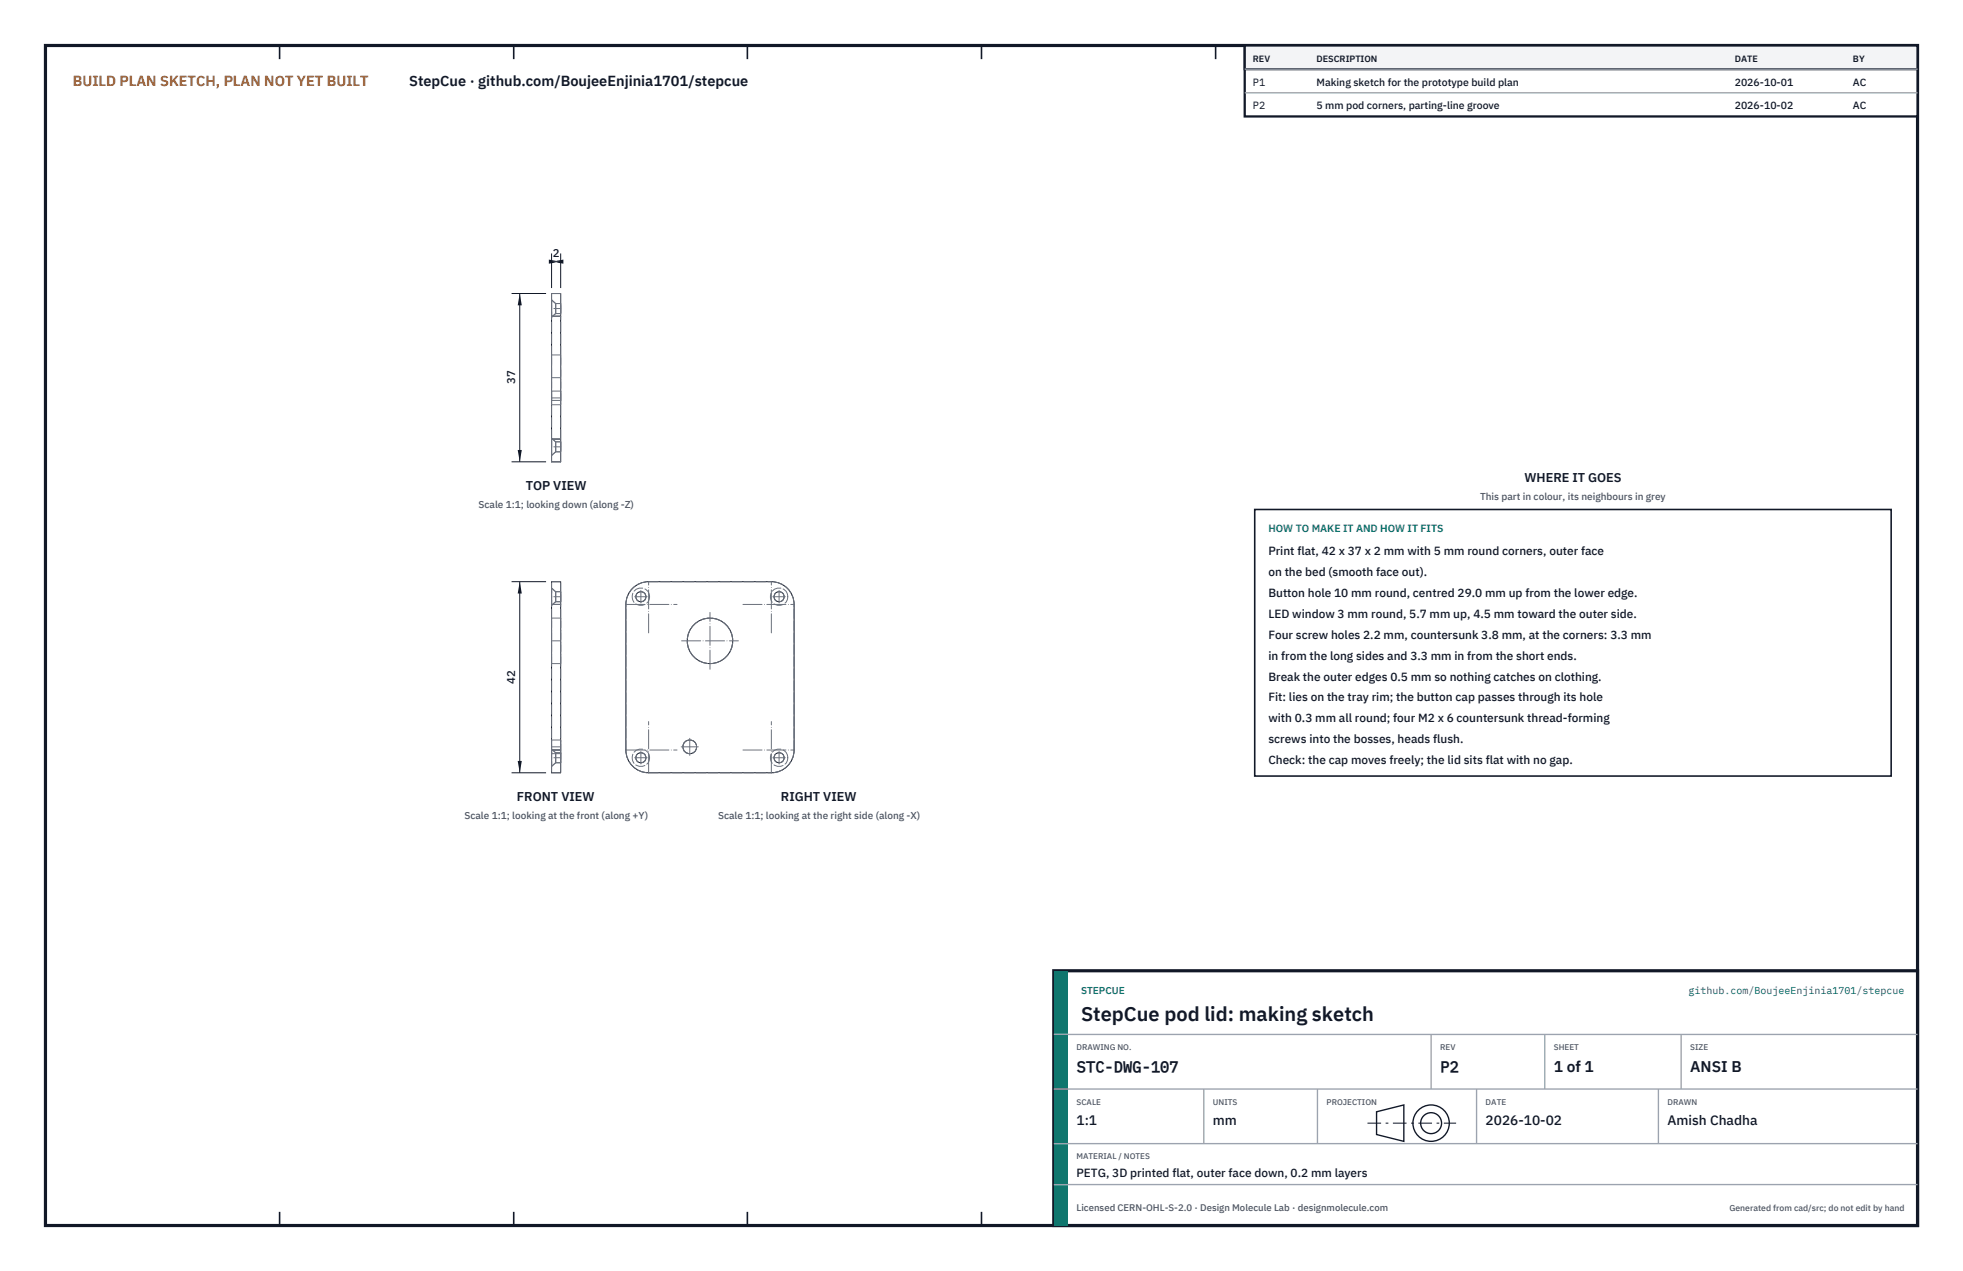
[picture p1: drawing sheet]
<svg xmlns="http://www.w3.org/2000/svg" width="432mm" height="279mm" viewBox="0 0 432 279" stroke-linecap="round" stroke-linejoin="round" font-family="sans-serif">
<defs><g id="words">
<text font-size="4.4" fill="#111827" x="237.8" y="224.4">StepCue pod lid: making sketch</text>
<g font-size="3.4" fill="#111827">
<text x="236.8" y="235.6">STC-DWG-107</text>
<text x="316.8" y="235.6">P2</text>
<text x="341.8" y="235.6">1 of 1</text>
<text x="371.8" y="235.6">ANSI B</text>
</g>
<text font-size="3.2" fill="#b45309" x="16" y="19">BUILD PLAN SKETCH, PLAN NOT YET BUILT</text>
<text font-size="3.2" fill="#111827" x="90" y="19">StepCue · github.com/BoujeeEnjinia1701/stepcue</text>
<g font-size="3" fill="#111827">
<text x="236.8" y="247.2">1:1</text>
<text x="266.8" y="247.2">mm</text>
<text x="326.8" y="247.2">2026-10-02</text>
<text x="366.8" y="247.2">Amish Chadha</text>
</g>
<g font-size="2.8" fill="#111827">
<text x="115.6" y="107.7">TOP VIEW</text>
<text x="335.3" y="106">WHERE IT GOES</text>
<text x="113.7" y="176">FRONT VIEW</text>
<text x="171.8" y="176">RIGHT VIEW</text>
</g>
<g font-size="2.6" fill="#111827">
<text x="279" y="122">Print flat, 42 x 37 x 2 mm with 5 mm round corners, outer face</text>
<text x="279" y="126.6">on the bed (smooth face out).</text>
<text x="279" y="131.2">Button hole 10 mm round, centred 29.0 mm up from the lower edge.</text>
<text x="279" y="135.8">LED window 3 mm round, 5.7 mm up, 4.5 mm toward the outer side.</text>
<text x="279" y="140.4">Four screw holes 2.2 mm, countersunk 3.8 mm, at the corners: 3.3 mm</text>
<text x="279" y="145">in from the long sides and 3.3 mm in from the short ends.</text>
<text x="279" y="149.6">Break the outer edges 0.5 mm so nothing catches on clothing.</text>
<text x="279" y="154.2">Fit: lies on the tray rim; the button cap passes through its hole</text>
<text x="279" y="158.8">with 0.3 mm all round; four M2 x 6 countersunk thread-forming</text>
<text x="279" y="163.4">screws into the bosses, heads flush.</text>
<text x="279" y="168">Check: the cap moves freely; the lid sits flat with no gap.</text>
<text x="236.8" y="258.8">PETG, 3D printed flat, outer face down, 0.2 mm layers</text>
</g>
<g font-size="2.5" fill="#111827">
<text x="121.6" y="56.5">2</text>
<text x="113.3" y="84.5" transform="rotate(-90 113.3 84.5)">37</text>
<text x="113.3" y="150.4" transform="rotate(-90 113.3 150.4)">42</text>
</g>
<g font-size="2.3" fill="#111827">
<text x="275.6" y="18.8">P1</text>
<text x="275.6" y="24">P2</text>
<text x="289.6" y="18.8">Making sketch for the prototype build plan</text>
<text x="289.6" y="24">5 mm pod corners, parting-line groove</text>
<text x="381.6" y="18.8">2026-10-01</text>
<text x="381.6" y="24">2026-10-02</text>
<text x="407.6" y="18.8">AC</text>
<text x="407.6" y="24">AC</text>
</g>
<text font-size="2.3" fill="#0f766e" x="279" y="117">HOW TO MAKE IT AND HOW IT FITS</text>
<g font-size="2.2" fill="#4b5563">
<text x="105.2" y="111.7">Scale 1:1; looking down (along -Z)</text>
<text x="325.6" y="110">This part in colour, its neighbours in grey</text>
<text x="102.2" y="180.1">Scale 1:1; looking at the front (along +Y)</text>
<text x="157.9" y="180.1">Scale 1:1; looking at the right side (along -X)</text>
</g>
<g font-size="2.2" fill="#0f766e">
<text x="237.8" y="218.4">STEPCUE</text>
<text x="371.4" y="218.4">github.com/BoujeeEnjinia1701/stepcue</text>
</g>
<text font-size="2.1" fill="#4b5563" x="236.8" y="266.2">Licensed CERN-OHL-S-2.0 · Design Molecule Lab · designmolecule.com</text>
<g font-size="2" fill="#111827">
<text x="275.6" y="13.6">REV</text>
<text x="289.6" y="13.6">DESCRIPTION</text>
<text x="381.6" y="13.6">DATE</text>
<text x="407.6" y="13.6">BY</text>
</g>
<text font-size="1.9" fill="#4b5563" x="380.4" y="266.2">Generated from cad/src; do not edit by hand</text>
<g font-size="1.8" fill="#4b5563">
<text x="236.8" y="230.8">DRAWING NO.</text>
<text x="316.8" y="230.8">REV</text>
<text x="341.8" y="230.8">SHEET</text>
<text x="371.8" y="230.8">SIZE</text>
<text x="236.8" y="242.8">SCALE</text>
<text x="266.8" y="242.8">UNITS</text>
<text x="291.8" y="242.8">PROJECTION</text>
<text x="326.8" y="242.8">DATE</text>
<text x="366.8" y="242.8">DRAWN</text>
<text x="236.8" y="254.8">MATERIAL / NOTES</text>
</g>
</g></defs>
<path d="M10 10h411.8v259.4h-411.8z" fill="none" stroke="#111827" stroke-width=".7" stroke-linecap="butt"/>
<g fill="none" stroke="#111827" stroke-width=".35">
<path d="M61.5 10v3M113 10v3M164.4 10v3M215.9 10v3M267.4 10v3M318.9 10v3M370.3 10v3M61.5 266.4v3M113 266.4v3M164.4 266.4v3M215.9 266.4v3M267.4 266.4v3"/>
<path d="M318.9 266.4v3M370.3 266.4v3"/>
</g>
<g fill="none" stroke="#111727" stroke-width=".22">
<path d="M121.3 69.5v-5h2v5M121.3 69.5v27M121.3 69.5h2M123.3 69.5v27M121.3 96.5v5h2v-5M121.3 96.5h2M121.3 132.9v-5h2v5M121.3 132.9v37h2v-37M121.3 132.9h2M139.1 129.3l1.4-.9 1.1-.4 1.1-.1h27a5 5 0 0 1 5 5v32a5 5 0 0 1-5 5h-27a5 5 0 0 1-5-5v-32l.1-1.1 .4-1.1zM121.3 164.9h2"/>
<circle cx="141" cy="131.2" r="1.11"/>
<circle cx="171.4" cy="131.2" r="1.11"/>
<circle cx="156.2" cy="140.9" r="5"/>
<circle cx="141" cy="166.6" r="1.11"/>
<circle cx="151.7" cy="164.2" r="1.51"/>
<circle cx="171.4" cy="166.6" r="1.11"/>
</g>
<g fill="none" stroke="#6a7180" stroke-width=".22" stroke-dasharray="2.1 .5">
<path d="M121.3 64.5v5M121.3 67.8v-1.9M121.3 65.9v3.8M121.3 69.7v-1.9M121.3 78v10M121.3 64.5h2M121.3 78h2M121.3 69.5h2M122.2 67.8v-1.1M122.2 66.7v2.2M122.2 68.9v-1.1M122.2 68.9l-.9 .8"/>
<path d="M122.2 66.7l-.9-.8M122.2 68.9h1.1M122.2 66.7h1.1M123.3 64.5v5M123.3 78v10M123.3 67.8v-1.1M123.3 66.7v2.2M123.3 68.9v-1.1M121.3 96.5v-27M121.3 87.5v-1.5M121.3 86v3M121.3 89v-1.5"/>
<path d="M121.3 98.2v-1.9M121.3 96.3v3.8M121.3 83v-5M121.3 88v-5M121.3 89h2M121.3 86h2M121.3 88h2M121.3 96.5h2M122.2 98.2v-1.1M122.2 97.1v2.2M122.2 99.3v-1.1M122.2 99.3l-.9 .8"/>
<path d="M122.2 97.1l-.9-.8M122.2 99.3h1.1M122.2 97.1h1.1M123.3 96.5v-27M123.3 87.5v-1.5M123.3 86v3M123.3 89v-1.5M123.3 83v-5M123.3 88v-5M123.3 98.2v-1.1M123.3 97.1v2.2M123.3 99.3v-1.1"/>
<path d="M121.3 101.5v-5M121.3 100.1v-1.9M121.3 101.5h2M123.3 101.5v-5M121.3 132.9v-5M121.3 133.1v-3.8M121.3 129.3v3.8M121.3 135.9v10M121.3 127.9h2M121.3 133.1l.9-.8M121.3 135.9h2M121.3 132.9h2"/>
<path d="M122.2 132.3v-2.2M122.2 130.1v2.2M122.2 132.3h1.1M122.2 130.1l-.9-.8M122.2 130.1h1.1M123.3 132.9v-5M123.3 135.9v10M123.3 132.3v-2.2M123.3 130.1v2.2M137.7 132.9a5 5 0 0 1 5-5M142.7 127.9h27M174.7 132.9a5 5 0 0 0-5-5"/>
<path d="M121.3 145.9v-10M121.3 145.9h2M123.3 145.9v-10M121.3 164.9v5M121.3 164.9v-32M121.3 168.5v-3.8M121.3 164.7v3.8M121.3 165.7v-3M121.3 162.7v3M121.3 169.9h2M121.3 168.5l.9-.8M121.3 165.7h2"/>
<path d="M121.3 162.7h2M121.3 164.9h2M122.2 167.7v-2.2M122.2 165.5v2.2M122.2 167.7h1.1M122.2 165.5l-.9-.8M122.2 165.5h1.1M123.3 164.9v5M123.3 164.9v-32M123.3 165.7v-3M123.3 162.7v3M123.3 167.7v-2.2"/>
<path d="M123.3 165.5v2.2M137.7 164.9v-32M137.7 164.9a5 5 0 0 0 5 5M142.7 169.9h27M174.7 164.9a5 5 0 0 1-5 5M174.7 164.9v-32"/>
<circle cx="141" cy="131.2" r="1.92"/>
<circle cx="141" cy="131.2" r="1.11"/>
<circle cx="171.4" cy="131.2" r="1.92"/>
<circle cx="171.4" cy="131.2" r="1.11"/>
<circle cx="156.2" cy="140.9" r="5"/>
<circle cx="141" cy="166.6" r="1.92"/>
<circle cx="141" cy="166.6" r="1.11"/>
<circle cx="151.7" cy="164.2" r="1.51"/>
<circle cx="171.4" cy="166.6" r="1.92"/>
<circle cx="171.4" cy="166.6" r="1.11"/>
</g>
<g fill="none" stroke="#6a7180" stroke-width=".22" stroke-dasharray="4.2 .5 0 .5">
<path d="M121.3 69.5h2M121.8 67.8h1.5M121.3 96.5h2M121.3 87.5h2M121.3 83h2M121.8 98.2h1.5M121.3 132.9h2M121.8 131.2h1.5M137.7 132.9h11.2M139.6 131.2h2.8M141 132.5v-2.7M142.7 139.1v-11.2"/>
<path d="M163.4 132.9h11.3M169.7 139.1v-11.2M170 131.2h2.7M171.4 132.5v-2.7M121.3 140.9h2M149.9 140.9h12.5M156.2 147.1v-12.5M121.3 164.9h2M121.3 164.2h2M121.8 166.6h1.5M137.7 164.9h11.2M139.6 166.6h2.8"/>
<path d="M141 167.9v-2.7M142.7 169.9v-11.3M149.8 164.2h3.8M151.7 166.1v-3.8M163.4 164.9h11.3M169.7 169.9v-11.3M170 166.6h2.7M171.4 167.9v-2.7"/>
</g>
<path d="M121.3 55.7v7.6M121.3 57.5h2M123.3 55.7v7.6" fill="none" stroke="#111827" stroke-width=".22"/>
<path d="M121.3 57.5l2.6-.4v.9zM120.7 57.1v.9l2.6-.5z" fill="#111827"/>
<path d="M112.5 64.5h7.6M114.3 64.5v37M112.5 101.5h7.6" fill="none" stroke="#111827" stroke-width=".22"/>
<path d="M114.3 64.5l-.4 2.6h.9zM113.9 98.9h.9l-.5 2.6z" fill="#111827"/>
<path d="M112.5 127.9h7.6M114.3 127.9v42M112.5 169.9h7.6" fill="none" stroke="#111827" stroke-width=".22"/>
<path d="M114.3 127.9l-.4 2.6h.9zM113.9 167.3h.9l-.5 2.6z" fill="#111827"/>
<path d="M276 112h140v58.6h-140z" fill="#fff" stroke="#111827" stroke-width=".35"/>
<path d="M273.8 10h148v15.6h-148z" fill="#fff" stroke="#111827" stroke-width=".5"/>
<path d="M273.8 10h148v5.2h-148z" fill="#f3f4f6" stroke="#111827" stroke-width=".5"/>
<path d="M273.8 15.2h148M273.8 20.4h148" fill="none" stroke="#9ca3af" stroke-width=".3"/>
<path d="M231.8 213.4h190v56h-190z" fill="#fff" stroke="#111827" stroke-width=".7" stroke-linecap="butt"/>
<path d="M231.8 213.4h3v56h-3z" fill="#0f766e"/>
<path d="M231.8 227.4h190M231.8 239.4h190M264.8 239.4v12M289.8 239.4v12M314.8 227.4v12M324.8 239.4v12M339.8 227.4v12M364.8 239.4v12M369.8 227.4v12M231.8 251.4h190M231.8 260.4h190" fill="none" stroke="#9ca3af" stroke-width=".3"/>
<g fill="none" stroke="#111827" stroke-width=".3">
<path d="M302.8 244.4l6-1.5v8l-6-1.5z"/>
<circle cx="314.8" cy="246.9" r="4"/>
<circle cx="314.8" cy="246.9" r="2.3"/>
</g>
<path d="M300.8 246.9h19.5" fill="none" stroke="#111827" stroke-width=".22" stroke-dasharray="3 1 .6 1" stroke-linecap="butt"/>
<use href="#words"/>
</svg>
